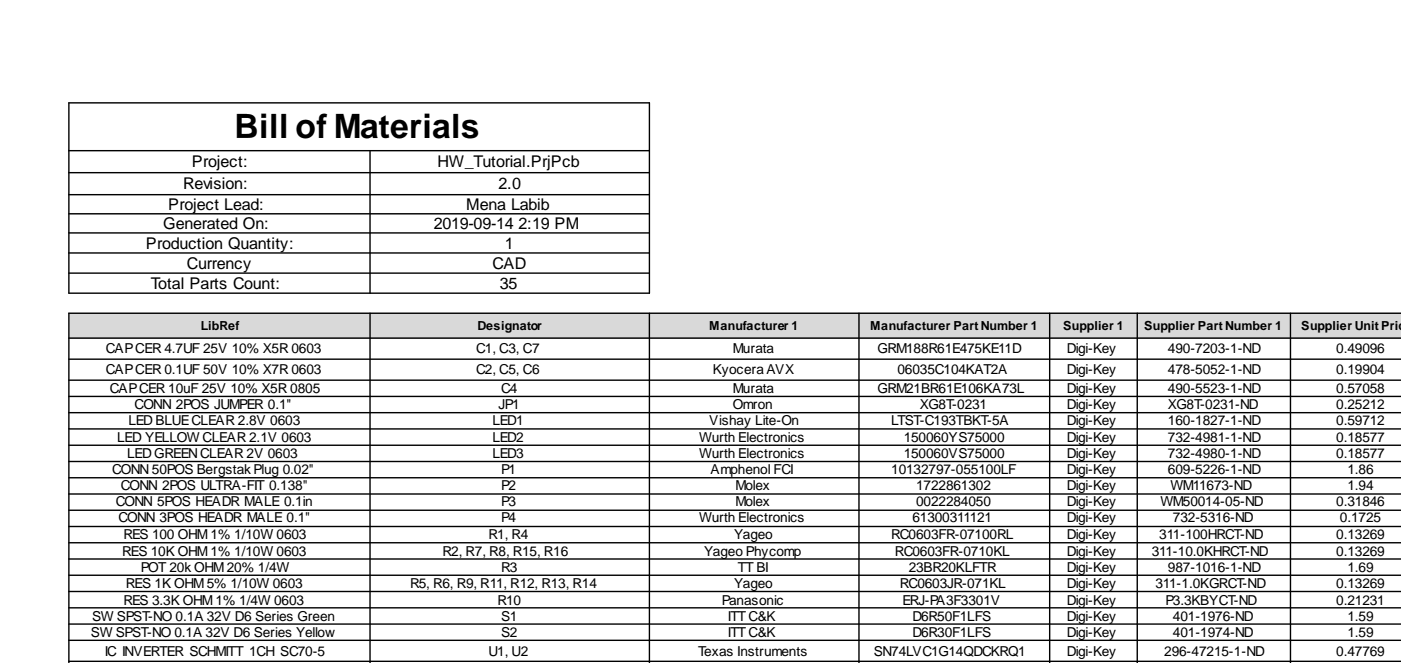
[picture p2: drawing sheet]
<svg xmlns="http://www.w3.org/2000/svg" width="202mm" height="96mm" viewBox="0 0 202 96" stroke-linecap="round" stroke-linejoin="round" font-family="sans-serif">
<defs><g id="words">
<text font-size="4.8" x="33.8" y="19.9">Bill of Materials</text>
<g font-size="2.3">
<text x="26.4" y="27.3">Revision:</text>
<text x="27.7" y="24">Project:</text>
<text x="63.1" y="24">HW_Tutorial.PrjPcb</text>
<text x="71.9" y="27.3">2.0</text>
<text x="21" y="35.9">Production Quantity:</text>
<text x="23.6" y="33">Generated On:</text>
<text x="24.3" y="30.3">Project Lead:</text>
<text x="62.6" y="33">2019-09-14</text>
<text x="67.3" y="30.3">Mena Labib</text>
<text x="72.8" y="35.9">1</text>
<text x="74.8" y="33">2:19 PM</text>
<text x="21.8" y="41.6">Total Parts Count:</text>
<text x="27" y="38.7">Currency</text>
<text x="71" y="38.7">CAD</text>
<text x="72.1" y="41.6">35</text>
</g>
<g font-size="2">
<text x="15.3" y="50.9">CAPCER 4.7UF 25V 10% X5R 0603</text>
<text x="15.3" y="54">CAPCER 0.1UF 50V 10% X7R 0603</text>
<text x="68.7" y="50.9">C1, C3, C7</text>
<text x="68.7" y="54">C2, C5, C6</text>
<text x="102.9" y="54">Kyocera AVX</text>
<text x="105.7" y="50.9">Murata</text>
<text x="126.6" y="50.9">GRM188R61E475KE11D</text>
<text x="129.5" y="54">06035C104KAT2A</text>
<text x="153.9" y="50.9">Digi-Key</text>
<text x="153.9" y="54">Digi-Key</text>
<text x="168.5" y="50.9">490-7203-1-ND</text>
<text x="168.5" y="54">478-5052-1-ND</text>
<text x="192.8" y="50.9">0.49096</text>
<text x="192.8" y="54">0.19904</text>
<text x="15.8" y="56.7">CAPCER 10uF 25V 10% X5R 0805</text>
<text x="19.4" y="59">CONN 2POS JUMPER 0.1&quot;</text>
<text x="71.9" y="59">JP1</text>
<text x="72.3" y="56.7">C4</text>
<text x="105.7" y="56.7">Murata</text>
<text x="105.7" y="59">Omron</text>
<text x="126.6" y="56.7">GRM21BR61E106KA73L</text>
<text x="132.7" y="59">XG8T-0231</text>
<text x="153.9" y="56.7">Digi-Key</text>
<text x="153.9" y="59">Digi-Key</text>
<text x="168.5" y="56.7">490-5523-1-ND</text>
<text x="168.5" y="59">XG8T-0231-ND</text>
<text x="192.8" y="56.7">0.57058</text>
<text x="192.8" y="59">0.25212</text>
<text x="16.9" y="63.7">LED YELLOW CLEAR 2.1V 0603</text>
<text x="18.5" y="61.3">LED BLUECLEAR 2.8V 0603</text>
<text x="71" y="61.3">LED1</text>
<text x="71" y="63.7">LED2</text>
<text x="100.9" y="63.7">Wurth Electronics</text>
<text x="102.3" y="61.3">Vishay Lite-On</text>
<text x="128.6" y="61.3">LTST-C193TBKT-5A</text>
<text x="130.4" y="63.7">150060YS75000</text>
<text x="153.9" y="61.3">Digi-Key</text>
<text x="153.9" y="63.7">Digi-Key</text>
<text x="168.5" y="61.3">160-1827-1-ND</text>
<text x="168.5" y="63.7">732-4981-1-ND</text>
<text x="192.8" y="61.3">0.59712</text>
<text x="192.8" y="63.7">0.18577</text>
<text x="16.2" y="68.3">CONN 50POS BergstakPlug 0.02&quot;</text>
<text x="17.4" y="70.7">CONN 2POS ULTRA-FIT 0.138&quot;</text>
<text x="18.3" y="66">LEDGREENCLEAR 2V 0603</text>
<text x="71" y="66">LED3</text>
<text x="72.3" y="68.3">P1</text>
<text x="72.3" y="70.7">P2</text>
<text x="100.9" y="66">Wurth Electronics</text>
<text x="102.5" y="68.3">Amphenol FCI</text>
<text x="106.1" y="70.7">Molex</text>
<text x="128.6" y="68.3">10132797-055100LF</text>
<text x="130.4" y="66">150060VS75000</text>
<text x="132.2" y="70.7">1722861302</text>
<text x="153.9" y="66">Digi-Key</text>
<text x="153.9" y="68.3">Digi-Key</text>
<text x="153.9" y="70.7">Digi-Key</text>
<text x="168.5" y="66">732-4980-1-ND</text>
<text x="168.5" y="68.3">609-5226-1-ND</text>
<text x="168.9" y="70.7">WM11673-ND</text>
<text x="192.8" y="66">0.18577</text>
<text x="194.4" y="68.3">1.86</text>
<text x="194.4" y="70.7">1.94</text>
<text x="16.7" y="73">CONN 5POS HEADR MALE 0.1in</text>
<text x="17.1" y="75.3">CONN 3POS HEADR MALE 0.1&quot;</text>
<text x="17.8" y="77.7">RES 100 OHM1% 1/10W 0603</text>
<text x="70.5" y="77.7">R1, R4</text>
<text x="72.3" y="73">P3</text>
<text x="72.3" y="75.3">P4</text>
<text x="100.9" y="75.3">Wurth Electronics</text>
<text x="105.9" y="77.7">Yageo</text>
<text x="106.1" y="73">Molex</text>
<text x="128.6" y="77.7">RC0603FR-07100RL</text>
<text x="131.6" y="75.3">61300311121</text>
<text x="132.2" y="73">0022284050</text>
<text x="153.9" y="73">Digi-Key</text>
<text x="153.9" y="75.3">Digi-Key</text>
<text x="153.9" y="77.7">Digi-Key</text>
<text x="167.3" y="77.7">311-100HRCT-ND</text>
<text x="167.4" y="73">WM50014-05-ND</text>
<text x="169.2" y="75.3">732-5316-ND</text>
<text x="192.8" y="73">0.31846</text>
<text x="192.8" y="77.7">0.13269</text>
<text x="193.3" y="75.3">0.1725</text>
<text x="17.6" y="80.2">RES 10K OHM1% 1/10W 0603</text>
<text x="20.3" y="82.5">POT 20k OHM20% 1/4W</text>
<text x="63.8" y="80.2">R2, R7, R8, R15, R16</text>
<text x="72.3" y="82.5">R3</text>
<text x="101.6" y="80.2">Yageo Phycomp</text>
<text x="106.5" y="82.5">TT BI</text>
<text x="129.1" y="80.2">RC0603FR-0710KL</text>
<text x="131.1" y="82.5">23BR20KLFTR</text>
<text x="153.9" y="80.2">Digi-Key</text>
<text x="153.9" y="82.5">Digi-Key</text>
<text x="166.2" y="80.2">311-10.0KHRCT-ND</text>
<text x="168.5" y="82.5">987-1016-1-ND</text>
<text x="192.8" y="80.2">0.13269</text>
<text x="194.4" y="82.5">1.69</text>
<text x="13.3" y="89.5">SW SPST-NO 0.1A 32V D6 Series Green</text>
<text x="17.8" y="87.2">RES 3.3K OHM1% 1/4W 0603</text>
<text x="18.2" y="84.8">RES 1K OHM5% 1/10W 0603</text>
<text x="59.2" y="84.8">R5, R6, R9, R11, R12, R13, R14</text>
<text x="71.8" y="87.2">R10</text>
<text x="72.3" y="89.5">S1</text>
<text x="104.1" y="87.2">Panasonic</text>
<text x="105" y="89.5">ITTC&amp;K</text>
<text x="105.9" y="84.8">Yageo</text>
<text x="129.8" y="84.8">RC0603JR-071KL</text>
<text x="130.2" y="87.2">ERJ-PA3F3301V</text>
<text x="131.6" y="89.5">D6R50F1LFS</text>
<text x="153.9" y="84.8">Digi-Key</text>
<text x="153.9" y="87.2">Digi-Key</text>
<text x="153.9" y="89.5">Digi-Key</text>
<text x="166.7" y="84.8">311-1.0KGRCT-ND</text>
<text x="168.2" y="87.2">P3.3KBYCT-ND</text>
<text x="169.2" y="89.5">401-1976-ND</text>
<text x="192.8" y="84.8">0.13269</text>
<text x="192.8" y="87.2">0.21231</text>
<text x="194.4" y="89.5">1.59</text>
<text x="13.1" y="91.8">SW SPST-NO 0.1A 32V D6 Series Yellow</text>
<text x="15.1" y="94.5">IC INVERTER SCHMITT 1CH SC70-5</text>
<text x="70.5" y="94.5">U1, U2</text>
<text x="72.3" y="91.8">S2</text>
<text x="100.7" y="94.5">Texas Instruments</text>
<text x="105" y="91.8">ITTC&amp;K</text>
<text x="126.1" y="94.5">SN74LVC1G14QDCKRQ1</text>
<text x="131.6" y="91.8">D6R30F1LFS</text>
<text x="153.9" y="91.8">Digi-Key</text>
<text x="153.9" y="94.5">Digi-Key</text>
<text x="168" y="94.5">296-47215-1-ND</text>
<text x="169.2" y="91.8">401-1974-ND</text>
<text x="192.8" y="94.5">0.47769</text>
<text x="194.4" y="91.8">1.59</text>
</g>
<g font-size="1.8">
<text x="29" y="47.5">LibRef</text>
<text x="68.9" y="47.5">Designator</text>
<text x="102.3" y="47.5">Manufacturer 1</text>
<text x="125.5" y="47.5">Manufacturer PartNumber 1</text>
<text x="153.4" y="47.5">Supplier 1</text>
<text x="165.1" y="47.5">Supplier PartNumber 1</text>
<text x="187.8" y="47.5">Supplier UnitPrice</text>
</g>
</g></defs>
<path d="M9.9 45.2h192.3v3.6h-192.3z" fill-rule="evenodd" fill="#d9d9d9"/>
<g fill="none" stroke="#000" stroke-width=".2">
<path d="M9.9 14.8h83.8v27.5h-83.8zM9.9 21.7h83.8M9.9 24.9h83.8M9.9 28.1h83.8M9.9 30.8h83.8M9.9 33.6h83.8M9.9 36.5h83.8M9.9 39.4h83.8M53.4 21.7v20.6M9.9 48.8h192.3M9.9 51.8h192.3M9.9 54.8h192.3"/>
<path d="M9.9 57.2h192.3M9.9 59.5h192.3M53.4 45.2v50.5M93.7 45.2v50.5M123.9 45.2v50.5M151.5 45.2v50.5M164.1 45.2v50.5M186.2 45.2v50.5M202.2 45.2h-192.3v50.5M9.9 61.8h192.3M9.9 64.2h192.3M9.9 66.5h192.3"/>
<path d="M9.9 68.9h192.3M9.9 71.2h192.3M9.9 73.6h192.3M9.9 75.9h192.3M9.9 78.3h192.3M9.9 80.6h192.3M9.9 82.9h192.3M9.9 85.3h192.3M9.9 87.6h192.3M9.9 90h192.3M9.9 92.3h192.3M9.9 95.4h192.3"/>
</g>
<use href="#words"/>
</svg>
